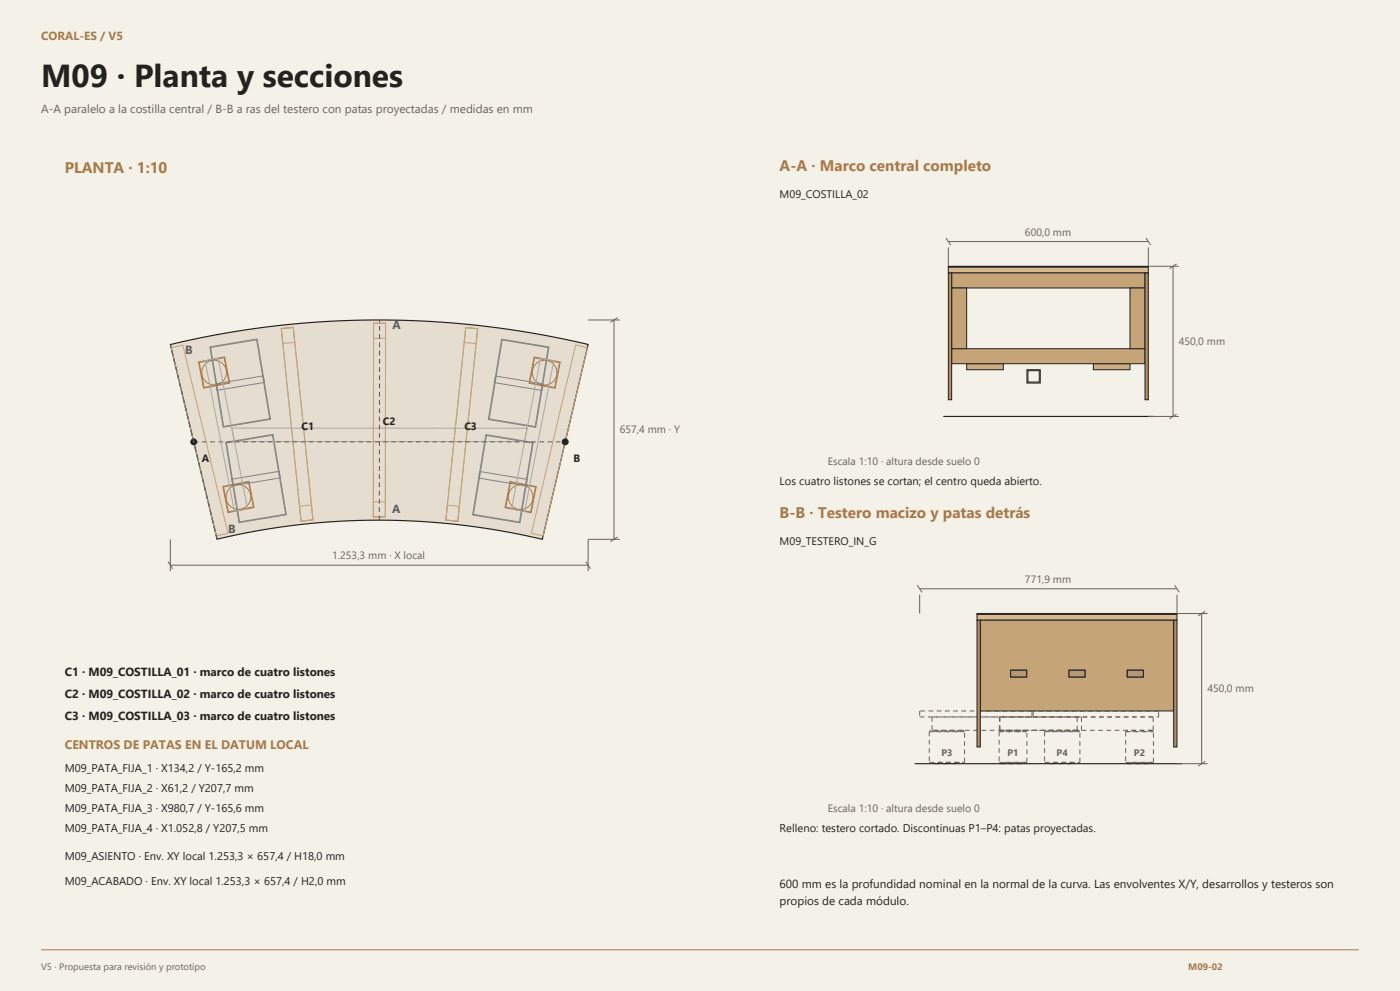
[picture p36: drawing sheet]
<svg xmlns="http://www.w3.org/2000/svg" width="420mm" height="297mm" viewBox="0 0 420 297" stroke-linecap="round" stroke-linejoin="round" font-family="sans-serif">
<defs><g id="words">
<text font-size="9.5" fill="#242220" x="12.3" y="26.1">M09 · Planta y secciones</text>
<g font-size="4.6" fill="#a97849">
<text x="19.4" y="51.9">PLANTA · 1:10</text>
<text x="233.9" y="51.2">A‐A · Marco central completo</text>
<text x="233.9" y="155.2">B‐B · Testero macizo y patas detrás</text>
</g>
<text font-size="3.7" fill="#a97849" x="19.4" y="224.4">CENTROS DE PATAS EN EL DATUM LOCAL</text>
<text font-size="3.5" fill="#a97849" x="12.3" y="12">CORAL‐ES / V5</text>
<text font-size="3.5" fill="#69635b" x="12.3" y="33.9">A‐A paralelo a la costilla central / B‐B a ras del testero con patas proyectadas / medidas en mm</text>
<g font-size="3.5" fill="#4f665b">
<text x="117.7" y="98.6">A</text>
<text x="55.5" y="105.9">B</text>
<text x="117.7" y="153.8">A</text>
<text x="68.4" y="159.6">B</text>
</g>
<g font-size="3.5" fill="#242220">
<text x="19.4" y="202.5">C1 · M09_COSTILLA_01 · marco de cuatro listones</text>
<text x="19.4" y="209.2">C2 · M09_COSTILLA_02 · marco de cuatro listones</text>
<text x="19.4" y="215.9">C3 · M09_COSTILLA_03 · marco de cuatro listones</text>
<text x="233.9" y="266">600 mm es la profundidad nominal en la normal de la curva. Las envolventes X/Y, desarrollos y testeros son</text>
<text x="233.9" y="271.1">propios de cada módulo.</text>
</g>
<g font-size="3.4" fill="#242220">
<text x="233.9" y="145.3">Los cuatro listones se cortan; el centro queda abierto.</text>
<text x="19.4" y="231.4">M09_PATA_FIJA_1 · X134,2 / Y‐165,2 mm</text>
<text x="19.4" y="237.4">M09_PATA_FIJA_2 · X61,2 / Y207,7 mm</text>
<text x="19.4" y="243.4">M09_PATA_FIJA_3 · X980,7 / Y‐165,6 mm</text>
<text x="19.4" y="249.4">M09_PATA_FIJA_4 · X1.052,8 / Y207,5 mm</text>
<text x="233.9" y="249.4">Relleno: testero cortado. Discontinuas P1–P4: patas proyectadas.</text>
<text x="19.4" y="257.9">M09_ASIENTO · Env. XY local 1.253,3 × 657,4 / H18,0 mm</text>
<text x="19.4" y="265.2">M09_ACABADO · Env. XY local 1.253,3 × 657,4 / H2,0 mm</text>
</g>
<g font-size="3.3" fill="#242220">
<text x="233.9" y="59.3">M09_COSTILLA_02</text>
<text x="233.9" y="163.3">M09_TESTERO_IN_G</text>
</g>
<g font-size="3.2" fill="#69635b">
<text x="307.5" y="70.6">600,0 mm</text>
<text x="353.7" y="103.4">450,0 mm</text>
<text x="186" y="129.8">657,4 mm · Y</text>
<text x="248.4" y="139.3">Escala 1:10 · altura desde suelo 0</text>
<text x="99.7" y="167.6">1.253,3 mm · X local</text>
<text x="307.5" y="174.7">771,9 mm</text>
<text x="362.3" y="207.4">450,0 mm</text>
<text x="248.4" y="243.4">Escala 1:10 · altura desde suelo 0</text>
</g>
<g font-size="3.2" fill="#242220">
<text x="90.5" y="128.7">C1</text>
<text x="114.9" y="127.5">C2</text>
<text x="139.3" y="128.8">C3</text>
<text x="60.6" y="138.4">A</text>
<text x="172" y="138.4">B</text>
</g>
<g font-size="2.8" fill="#69635b">
<text x="282.4" y="226.7">P3</text>
<text x="302.2" y="226.7">P1</text>
<text x="317" y="226.7">P4</text>
<text x="340.2" y="226.7">P2</text>
<text x="12.3" y="290.7">V5 · Propuesta para revisión y prototipo</text>
</g>
<text font-size="2.8" fill="#a97849" x="356.5" y="290.7">M09‐02</text>
</g></defs>
<path d="M0 0h420v297h-420z" fill="#f4f1e9"/>
<path d="M12.3 284.7h395.4" fill="none" stroke="#a97849" stroke-width=".3"/>
<path d="M51.1 103.3l15.5-3.3 15.6-2.3 15.7-1.3 15.7-.5 15.7 .5 15.7 1.3 15.5 2.3 15.9 3.2-13.7 58.4-12.5-2.5-12.1-1.8-12.3-1-12.2-.4-12.3 .4-12.1 1-12.1 1.8-12 2.5z" fill="#e5ddcf" stroke="#242220" stroke-width=".35"/>
<path d="M84.4 98.5l3.6-.4 5.9 57.7-3.6 .4zM84.4 98.5l3.6-.4 .4 4.5-3.5 .4zM112.1 96.9h3.6l-.1 58h-3.6zM112.1 96.9h3.6v4.5h-3.6zM139.7 98.2l3.6 .3-6 57.7-3.6-.3zM139.7 98.2l3.6 .3-.5 4.5-3.5-.4zM51.3 104.2l3.5-.8 13.6 56.4-3.5 .8zM172.7 103.4l3.5 .8-13.3 56.5-3.5-.8zM89.9 151.7l3.5-.4 .5 4.5-3.6 .4zM112 150.4h3.6v4.5h-3.6zM134.2 151.4l3.6 .4-.5 4.4-3.6-.3z" fill="none" stroke="#c5a578" stroke-width=".3"/>
<g fill="none" stroke="#ac7b4b" stroke-width=".3">
<path d="M59.5 108.5l7.9-1.5 1.5 7.8-7.8 1.5zM59.8 108.7l7.4-1.5 1.5 7.5-7.5 1.4zM160.2 107l7.9 1.5-1.5 7.9-7.9-1.6zM160.4 107.2l7.4 1.5-1.4 7.4-7.5-1.4zM66.8 145.8l7.9-1.5 1.5 7.8-7.8 1.5zM67.1 145.9l7.4-1.4 1.5 7.4-7.5 1.5zM153 144.3l7.9 1.5-1.5 7.9-7.9-1.5zM153.2 144.5l7.4 1.5-1.4 7.4-7.5-1.4z"/>
<circle cx="64.2" cy="111.7" r="3.7"/>
<circle cx="163.4" cy="111.7" r="3.7"/>
<circle cx="71.5" cy="148.9" r="3.7"/>
<circle cx="156.2" cy="149" r="3.7"/>
</g>
<path d="M62.9 104l14.2-2.4 4.1 24.1-14.3 2.3zM63.2 104.1l13.8-2.3 3.9 23.7-13.8 2.3zM64.8 115l14.2-2.4 .3 2-14.2 2.4zM148.7 112.7l14.2 2.3-.4 2-14.2-2.3zM150.5 101.6l14.2 2.4-4 24.1-14.2-2.4zM150.7 101.9l13.8 2.3-3.9 23.6-13.9-2.2zM67.7 132.6l14.2-2.4 4 24.1-14.2 2.3zM67.9 132.7l13.8-2.3 4 23.7-13.8 2.3zM145.8 130.3l14.2 2.3-4 24.1-14.2-2.4zM145.9 130.5l13.8 2.3-3.9 23.7-13.8-2.3zM69.5 143.6l14.2-2.3 .4 1.9-14.2 2.4zM143.9 141.3l14.2 2.4-.3 1.9-14.2-2.3z" fill="none" stroke="#7f8682" stroke-width=".3"/>
<path d="M61.5 108.1l3.9-.8 8.9 45.2-4 .8zM162.2 107.4l3.9 .7-8.7 45.2-3.9-.8zM69.5 128.3h88.6l-.7 4h-87.1z" fill="none" stroke="#a7a9a7" stroke-width=".3"/>
<path d="M58.1 132.4h111.5" fill="none" stroke="#69635b" stroke-width=".3" stroke-dasharray="1.4 1.1" stroke-linecap="butt"/>
<g fill="#242220" stroke="#242220" stroke-width=".3">
<circle cx="58.1" cy="132.4" r=".88"/>
<circle cx="169.6" cy="132.4" r=".88"/>
</g>
<path d="M113.8 155.9l.1-60M65.1 161.6l-14-58.3" fill="none" stroke="#4f665b" stroke-width=".32" stroke-dasharray="1.4 1.1" stroke-linecap="butt"/>
<path d="M176.4 95.9h9.6M184.2 95.9v65.7M185.3 95.2l-2.2 1.4M50.4 168.3l1.4 2.2M51.1 161.6v9.6M51.1 169.4h125.3M175.7 168.3l1.4 2.2M185.3 160.9l-2.2 1.4M186 161.6h-9.6v9.6" fill="none" stroke="#69635b" stroke-width=".3"/>
<g fill="#d9b98b" stroke="#242220" stroke-width=".3">
<path d="M284.5 80h60v1.8h-60z"/>
<path d="M284.5 79.8h60v.2h-60z"/>
</g>
<g fill="#ceaf80" stroke="#242220" stroke-width=".3">
<path d="M290 109h11v1.8h-11z"/>
<path d="M328 109h11v1.8h-11z"/>
</g>
<g fill="#c5a578" stroke="#242220" stroke-width=".3">
<path d="M285.5 81.8h58v4.5h-58z"/>
<path d="M285.5 104.5h58v4.5h-58z"/>
<path d="M285.5 86.3h4.5v18.2h-4.5z"/>
<path d="M339 86.3h4.5v18.2h-4.5z"/>
</g>
<path d="M308.1 110.8h4v4h-4z" fill="#a7a9a7" stroke="#242220" stroke-width=".3"/>
<path d="M308.4 111.1h3.4v3.4h-3.4z" fill="#f4f1e9" stroke="#242220" stroke-width=".3"/>
<g fill="#b68a5b" stroke="#242220" stroke-width=".3">
<path d="M284.5 81.8h1v38h-1z"/>
<path d="M343.5 81.8h1v38h-1z"/>
</g>
<path d="M283 124.8h63" fill="none" stroke="#242220" stroke-width=".35"/>
<path d="M283.8 71.3l1.4 2.2M284.5 74.2v5.6M284.5 72.4h60M343.8 71.3l1.4 2.2M344.5 74.2v5.6h9.2M351.9 79.8v45M353 79.1l-2.1 1.4M344.5 124.8h9.2M353 124.1l-2.1 1.4" fill="none" stroke="#69635b" stroke-width=".3"/>
<g fill="none" stroke="#69635b" stroke-width=".3" stroke-dasharray="1.4 1.1" stroke-linecap="butt">
<path d="M275.9 214.9h33.7M275.9 213.1v1.8M278.8 219.3v9.2M279 219.3h10.1M279 218.9v.4M279.6 218.9h43.5M279.6 214.9v4M289.1 219.3v-.4M289.1 218.9h-10.1M289.4 219.3h-10.6M299.7 219.3v9.2M299.8 218.9h46.1"/>
<path d="M299.8 214.9v4M299.9 219.3h8M299.9 218.9v.4M300 218.9h24.4M300 214.9v4M307.9 219.3v-.4M307.9 218.9h-8M308.1 219.3h-8.4M309.6 214.9v-1.8M309.6 213.1h-33.7M310 214.9h37.6M310 213.1v1.8"/>
<path d="M313.4 219.3v9.2M313.6 219.3h10.1M313.6 218.9v.4M323.1 218.9v-4M323.1 214.9h-43.5M323.7 219.3v-.4M323.7 218.9h-10.1M324 219.3h-10.6M324.4 218.9v-4M324.4 214.9h-24.4M337.7 219.3v9.2M337.9 219.3h7.9"/>
<path d="M337.9 218.9v.4M345.8 219.3v-.4M345.8 218.9h-7.9M345.9 218.9v-4M345.9 214.9h-46.1M346 219.3h-8.3M347.6 214.9v-1.8M347.6 213.1h-37.6M278.8 228.5h10.6M280.4 228.9h7.4M280.4 228.5v.4M287.8 228.9v-.4"/>
<path d="M287.8 228.5h-7.4M289.4 228.5v-9.2M299.7 228.5h8.4M300.2 228.9h7.4M300.2 228.5v.4M307.6 228.9v-.4M307.6 228.5h-7.4M308.1 228.5v-9.2M313.4 228.5h10.6M315 228.9h7.4M315 228.5v.4M322.4 228.9v-.4"/>
<path d="M322.4 228.5h-7.4M324 228.5v-9.2M337.7 228.5h8.3M338.2 228.9h7.4M338.2 228.5v.4M345.6 228.9v-.4M345.6 228.5h-7.4M346 228.5v-9.2"/>
</g>
<g fill="#d9b98b" stroke="#242220" stroke-width=".3">
<path d="M293.1 184.1h60v1.8h-60z"/>
<path d="M293.1 183.9h60v.2h-60z"/>
</g>
<path d="M294.1 185.9h58v27.2h-58z" fill="#c5a578" stroke="#242220" stroke-width=".3"/>
<g fill="#f4f1e9" stroke="#242220" stroke-width=".3">
<path d="M320.7 200.9h4.8v2h-4.8z"/>
<path d="M338.2 200.9h4.8v2h-4.8z"/>
<path d="M303.2 200.9h4.8v2h-4.8z"/>
</g>
<g fill="#ae977a" stroke="#242220" stroke-width=".3">
<path d="M303.2 200.9h4.8v2h-4.8z"/>
<path d="M320.7 200.9h4.8v2h-4.8z"/>
<path d="M338.2 200.9h4.8v2h-4.8z"/>
</g>
<g fill="#b68a5b" stroke="#242220" stroke-width=".3">
<path d="M293.1 185.9h1v38h-1z"/>
<path d="M352.1 185.9h1v38h-1z"/>
</g>
<path d="M274.4 228.9h80.2" fill="none" stroke="#242220" stroke-width=".35"/>
<path d="M275.2 175.4l1.4 2.1M275.9 178.2v5.7M275.9 176.5h77.2M352.4 175.4l1.4 2.1M353.1 178.2v5.7h9.2M360.5 183.9v45M361.6 183.2l-2.2 1.4M353.1 228.9h9.2M361.6 228.2l-2.2 1.4" fill="none" stroke="#69635b" stroke-width=".3"/>
<use href="#words"/>
</svg>
